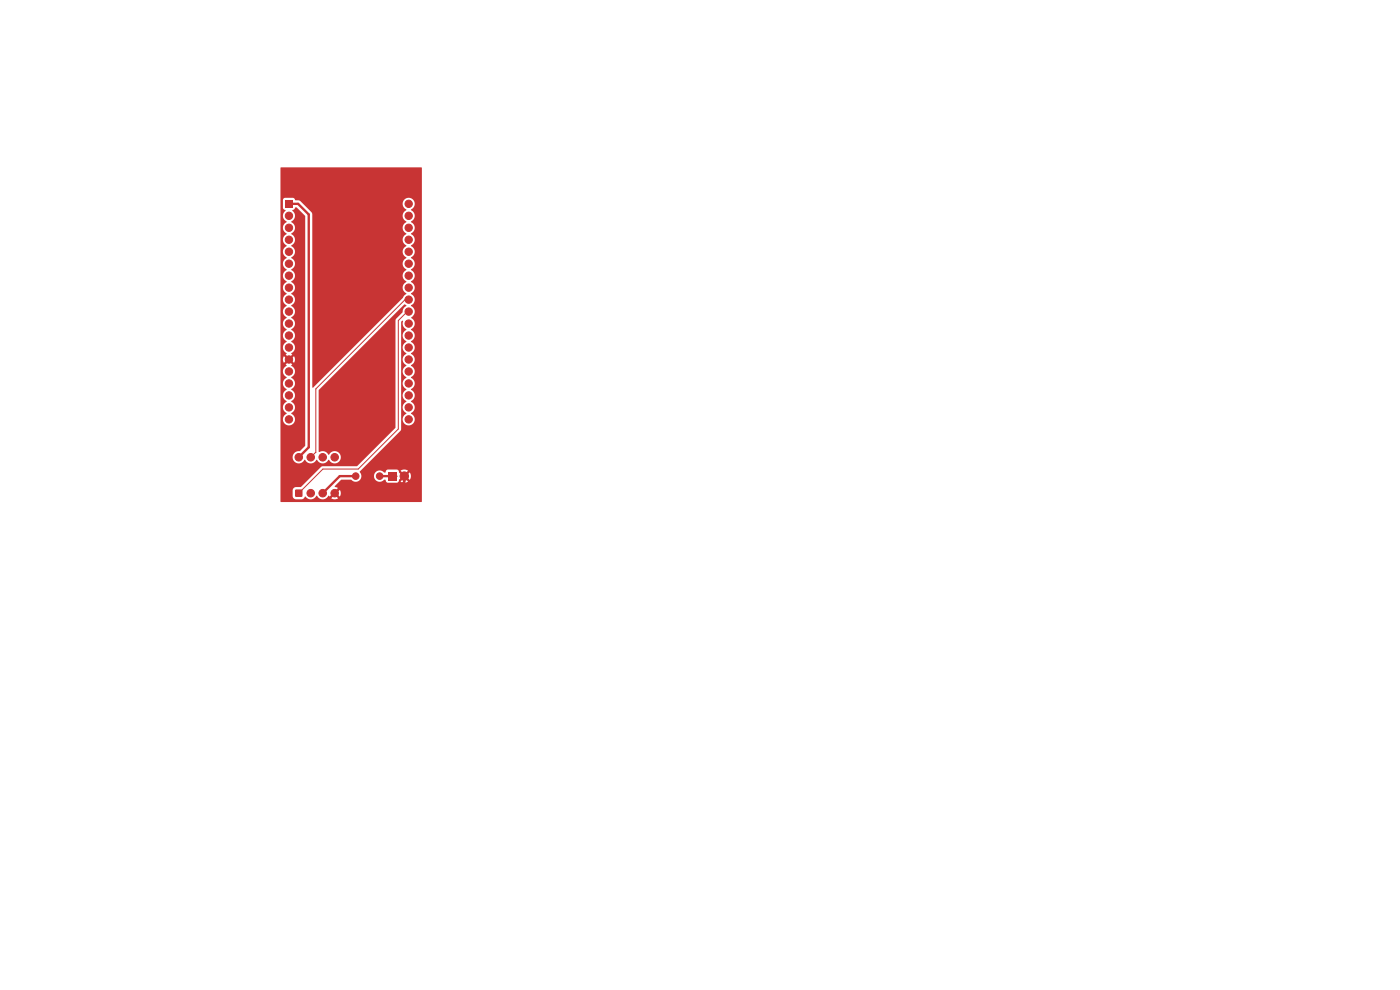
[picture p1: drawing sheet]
<svg xmlns="http://www.w3.org/2000/svg" width="297mm" height="210mm" viewBox="0 0 297 210" stroke-linecap="round" stroke-linejoin="round" font-family="sans-serif">
<path d="M60.5 42.5h1.6v1.5h-1.6z" fill="#c83434"/>
<g fill="#c83434" stroke="#c83434" stroke-width=".21">
<circle cx="61.3" cy="45.8" r=".78"/>
<circle cx="61.3" cy="89" r=".78"/>
<circle cx="61.3" cy="48.3" r=".78"/>
<circle cx="61.3" cy="50.9" r=".78"/>
<circle cx="61.3" cy="53.4" r=".78"/>
<circle cx="61.3" cy="55.9" r=".78"/>
<circle cx="61.3" cy="58.5" r=".78"/>
<circle cx="61.3" cy="61" r=".78"/>
<circle cx="61.3" cy="63.6" r=".78"/>
<circle cx="61.3" cy="66.1" r=".78"/>
<circle cx="61.3" cy="68.6" r=".78"/>
<circle cx="61.3" cy="71.2" r=".78"/>
<circle cx="61.3" cy="73.7" r=".78"/>
<circle cx="61.3" cy="76.3" r=".78"/>
<circle cx="61.3" cy="78.8" r=".78"/>
<circle cx="61.3" cy="81.3" r=".78"/>
<circle cx="61.3" cy="83.9" r=".78"/>
<circle cx="61.3" cy="86.4" r=".78"/>
<circle cx="86.7" cy="43.2" r=".78"/>
<circle cx="86.7" cy="45.8" r=".78"/>
<circle cx="86.7" cy="48.3" r=".78"/>
<circle cx="86.7" cy="50.9" r=".78"/>
<circle cx="86.7" cy="53.4" r=".78"/>
<circle cx="86.7" cy="55.9" r=".78"/>
<circle cx="86.7" cy="58.5" r=".78"/>
<circle cx="86.7" cy="61" r=".78"/>
<circle cx="86.7" cy="63.6" r=".78"/>
<circle cx="86.7" cy="66.1" r=".78"/>
<circle cx="86.7" cy="68.6" r=".78"/>
<circle cx="86.7" cy="71.2" r=".78"/>
<circle cx="86.7" cy="73.7" r=".78"/>
<circle cx="86.7" cy="76.3" r=".78"/>
<circle cx="86.7" cy="78.8" r=".78"/>
<circle cx="86.7" cy="81.3" r=".78"/>
<circle cx="86.7" cy="83.9" r=".78"/>
<circle cx="86.7" cy="86.4" r=".78"/>
<circle cx="86.7" cy="89" r=".78"/>
<circle cx="85.8" cy="101" r=".9"/>
</g>
<path d="M82.3 100.1h1.8v1.8h-1.8z" fill="#c83434"/>
<g fill="#c83434" stroke="#c83434" stroke-width=".21">
<circle cx="80.5" cy="101" r=".7"/>
<circle cx="75.5" cy="101" r=".7"/>
<circle cx="63.4" cy="97" r=".8"/>
<circle cx="65.9" cy="97" r=".8"/>
<circle cx="68.5" cy="97" r=".8"/>
<circle cx="71" cy="97" r=".8"/>
<circle cx="71" cy="104.6" r=".8"/>
<circle cx="68.5" cy="104.6" r=".8"/>
<circle cx="65.9" cy="104.6" r=".8"/>
</g>
<path d="M62.7 103.9h1.4v1.4h-1.4z" fill="#c83434"/>
<path d="M87.1 66.7l-.4-.4v-.2h-.3l-1.9 1.9v23l-8.5 8.5h-7.5l-5.1 5.1M87.2 64.1l-.5-.5h-.8l-18.9 18.9v13.5l-1.1 1M84.3 101l-.3 .3" fill="none" stroke="#c83434" stroke-width=".21"/>
<path d="M61.8 43.7l-.5-.5h1.9l2.3 2.3v49.4l-2.1 2.1M75.5 101h-3.4l-3.6 3.6M80.5 101h2.7M85.8 101v1.2l-.8 .8h-12.4l-1.6 1.6" fill="none" stroke="#c83434" stroke-width=".5"/>
<path d="M59.5 35.6h30l-.1 70.9-29.9-.1v-64h.5v1.7l.6 .5a1.46 1.46 0 0 0 .2 2.5 1.4 1.4 0 0 0-.8 1.2 1.4 1.4 0 0 0 .8 1.3 1.4 1.4 0 0 0-.8 1.3 1.4 1.4 0 0 0 .8 1.2 1.4 1.4 0 0 0-.8 1.3 1.4 1.4 0 0 0 .8 1.3 1.4 1.4 0 0 0-.8 1.2 1.4 1.4 0 0 0 .8 1.3 1.4 1.4 0 0 0-.8 1.3 1.4 1.4 0 0 0 .8 1.3 1.4 1.4 0 0 0-.8 1.2 1.4 1.4 0 0 0 .8 1.3 1.4 1.4 0 0 0-.8 1.3 1.4 1.4 0 0 0 .8 1.2 1.4 1.4 0 0 0-.8 1.3 1.4 1.4 0 0 0 .8 1.3 1.4 1.4 0 0 0-.8 1.2 1.4 1.4 0 0 0 .8 1.3 1.4 1.4 0 0 0-.8 1.3 1.4 1.4 0 0 0 .8 1.3 1.4 1.4 0 0 0-.8 1.2 1.4 1.4 0 0 0 .8 1.3l-.2 .2 .6 .6-.4 .3-.6-.5a1.27 1.27 0 0 0 0 1.4l.6-.6 .4 .4-.6 .5 .2 .3a1.36 1.36 0 0 0-.8 1.2 1.36 1.36 0 0 0 .8 1.3 1.4 1.4 0 0 0-.8 1.2 1.4 1.4 0 0 0 .8 1.3 1.4 1.4 0 0 0-.8 1.3 1.4 1.4 0 0 0 .8 1.3 1.4 1.4 0 0 0-.8 1.2 1.4 1.4 0 0 0 .8 1.3 1.32 1.32 0 0 0-.5 2 1.32 1.32 0 0 0 2.1 0 1.32 1.32 0 0 0-.6-2 1.4 1.4 0 0 0 .8-1.3 1.4 1.4 0 0 0-.8-1.3 1.4 1.4 0 0 0 .8-1.2 1.4 1.4 0 0 0-.8-1.3 1.4 1.4 0 0 0 .8-1.3 1.4 1.4 0 0 0-.8-1.2 1.4 1.4 0 0 0 .8-1.3 1.4 1.4 0 0 0-.8-1.3l.2-.2-.6-.5 .4-.4 .6 .5a1.27 1.27 0 0 0 0-1.4l-.6 .6-.4-.3 .6-.6-.2-.3a1.36 1.36 0 0 0 .8-1.2 1.36 1.36 0 0 0-.8-1.3 1.4 1.4 0 0 0 .8-1.2 1.4 1.4 0 0 0-.8-1.3 1.4 1.4 0 0 0 .8-1.3 1.4 1.4 0 0 0-.8-1.2 1.4 1.4 0 0 0 .8-1.3 1.4 1.4 0 0 0-.8-1.3 1.4 1.4 0 0 0 .8-1.2 1.4 1.4 0 0 0-.8-1.3 1.4 1.4 0 0 0 .8-1.3 1.4 1.4 0 0 0-.8-1.3 1.4 1.4 0 0 0 .8-1.2 1.4 1.4 0 0 0-.8-1.3 1.4 1.4 0 0 0 .8-1.3 1.4 1.4 0 0 0-.8-1.2 1.4 1.4 0 0 0 .8-1.3 1.4 1.4 0 0 0-.8-1.3 1.4 1.4 0 0 0 .8-1.2 1.4 1.4 0 0 0-.8-1.3 1.4 1.4 0 0 0 .8-1.3 1.4 1.4 0 0 0-.8-1.3 1.42 1.42 0 0 0 .2-2.4l.4-.2 .3-.4h.2l1.8 1.9v48.6l-1.1 1.2a1.32 1.32 0 0 0-1.5 1 1.32 1.32 0 0 0 .9 1.6 1.32 1.32 0 0 0 1.7-.8 1.43 1.43 0 0 0 2.5 0 1.43 1.43 0 0 0 2.5 0 1.34 1.34 0 0 0 2.1 .5 1.34 1.34 0 0 0 0-2.1 1.34 1.34 0 0 0-2.1 .6 1.53 1.53 0 0 0-2.1-.6v-13.2l18.3-18.1 .3 .2-.6 .6-.2 .8-1.5 1.7v22.9l-8.1 8.1h-7.5l-4.4 4.4h-1.2l-.5 .3-.1 .4v1.2l.3 .6 .4 .1h1.3l.6-.6a1.44 1.44 0 0 0 2.5-.2 1.43 1.43 0 0 0 1.3 .8 1.43 1.43 0 0 0 1.2-.8l.2 .2 .7-.6 .4 .3-.7 .7a1.29 1.29 0 0 0 1.4 0l-.7-.7 .4-.3 .7 .6a1.29 1.29 0 0 0 0-1.4l-.7 .7-.4-.4 .7-.7-.7-.3 1.4-1.4h2.1a1.21 1.21 0 0 0 1.4 .3 1.21 1.21 0 0 0 .8-1.2h2.6v.2a1.24 1.24 0 0 0 .9 1.1 1.24 1.24 0 0 0 1.3-.4h.3l.1 .3 .3 .3h2l1.1-1.3 .4 .3-.7 .8a1.39 1.39 0 0 0 1.6 0l-.7-.8 .3-.3 .8 .6a1.39 1.39 0 0 0-.1-1.5l-.7 .7-.3-.3 .6-.8a1.39 1.39 0 0 0-1.5 0l.7 .8-.4 .3-1.1-1.3h-2l-.3 .3-.1 .3h-.3a1.21 1.21 0 0 0-1.3-.3 1.21 1.21 0 0 0-.9 1h-2.6l-.4-.9 8.7-8.6 .1-.3v-22.8l.3-.3 .1 .2a1.45 1.45 0 0 0 .7 1.7 1.4 1.4 0 0 0-.8 1.3 1.4 1.4 0 0 0 .8 1.3 1.4 1.4 0 0 0-.8 1.2 1.4 1.4 0 0 0 .8 1.3 1.4 1.4 0 0 0-.8 1.3 1.4 1.4 0 0 0 .8 1.2 1.4 1.4 0 0 0-.8 1.3 1.4 1.4 0 0 0 .8 1.3 1.4 1.4 0 0 0-.8 1.2 1.4 1.4 0 0 0 .8 1.3 1.4 1.4 0 0 0-.8 1.3 1.4 1.4 0 0 0 .8 1.3 1.4 1.4 0 0 0-.8 1.2 1.4 1.4 0 0 0 .8 1.3 1.32 1.32 0 0 0-.5 2 1.32 1.32 0 0 0 2.1 0 1.32 1.32 0 0 0-.6-2 1.4 1.4 0 0 0 .8-1.3 1.4 1.4 0 0 0-.8-1.3 1.4 1.4 0 0 0 .8-1.2 1.4 1.4 0 0 0-.8-1.3 1.4 1.4 0 0 0 .8-1.3 1.4 1.4 0 0 0-.8-1.2 1.4 1.4 0 0 0 .8-1.3 1.4 1.4 0 0 0-.8-1.3 1.4 1.4 0 0 0 .8-1.2 1.4 1.4 0 0 0-.8-1.3 1.4 1.4 0 0 0 .8-1.3 1.4 1.4 0 0 0-.8-1.3 1.4 1.4 0 0 0 .8-1.2 1.4 1.4 0 0 0-.8-1.3 1.4 1.4 0 0 0 .8-1.2 1.4 1.4 0 0 0-.8-1.3 1.46 1.46 0 0 0 0-2.6l.2-.2a1.34 1.34 0 0 0-.2-2.3 1.4 1.4 0 0 0 .8-1.3 1.4 1.4 0 0 0-.8-1.3 1.4 1.4 0 0 0 .8-1.2 1.4 1.4 0 0 0-.8-1.3 1.4 1.4 0 0 0 .8-1.3 1.4 1.4 0 0 0-.8-1.2 1.4 1.4 0 0 0 .8-1.3 1.4 1.4 0 0 0-.8-1.3 1.4 1.4 0 0 0 .8-1.2 1.4 1.4 0 0 0-.8-1.3 1.4 1.4 0 0 0 .8-1.3 1.4 1.4 0 0 0-.8-1.3 1.4 1.4 0 0 0 .8-1.2 1.4 1.4 0 0 0-.8-1.3 1.32 1.32 0 0 0 .5-2 1.32 1.32 0 0 0-2.1 0 1.32 1.32 0 0 0 .6 2 1.4 1.4 0 0 0-.8 1.3 1.4 1.4 0 0 0 .8 1.3 1.4 1.4 0 0 0-.8 1.2 1.4 1.4 0 0 0 .8 1.3 1.4 1.4 0 0 0-.8 1.3 1.4 1.4 0 0 0 .8 1.2 1.4 1.4 0 0 0-.8 1.3 1.4 1.4 0 0 0 .8 1.3 1.4 1.4 0 0 0-.8 1.2 1.4 1.4 0 0 0 .8 1.3 1.4 1.4 0 0 0-.8 1.3 1.4 1.4 0 0 0 .8 1.3 1.4 1.4 0 0 0-.8 1.2 1.4 1.4 0 0 0 .8 1.3l-19.9 19.9v-36.8l-.2-.4-2.5-2.4-1-.1-.2-.4-.3-.1h-1.7l-.4 .4h-.5z" fill="#c83434"/>
</svg>
